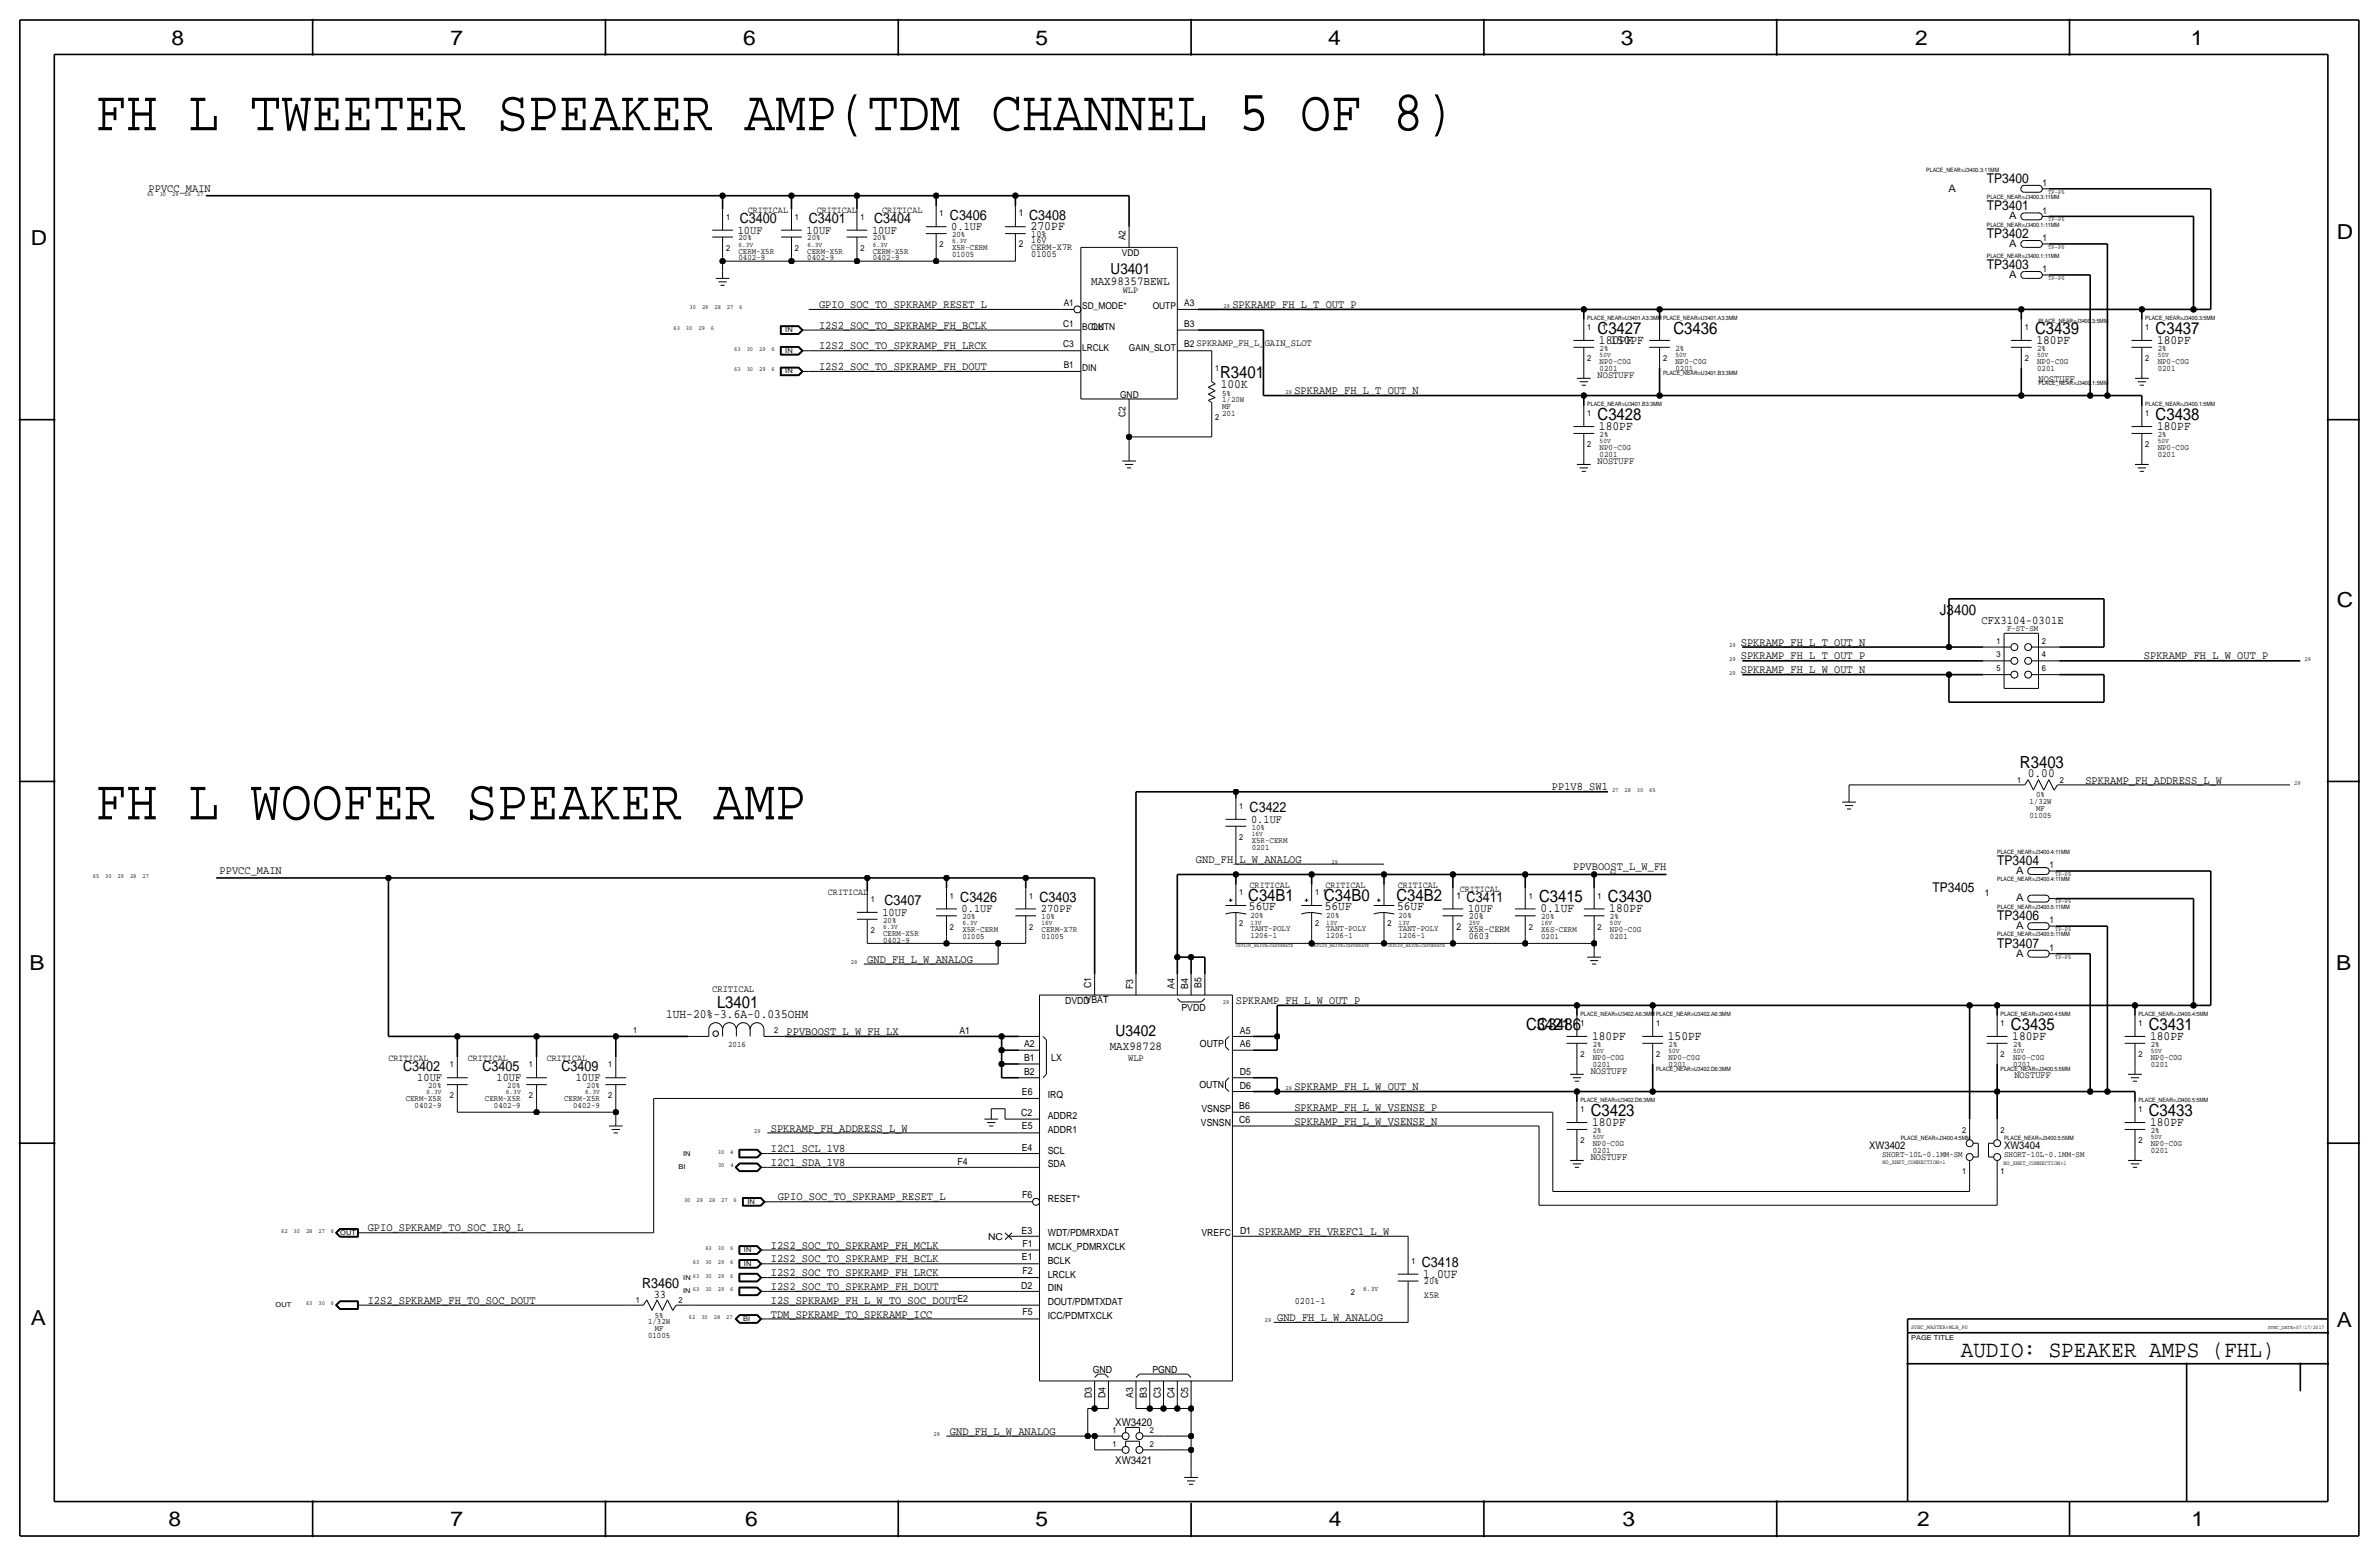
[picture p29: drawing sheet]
<svg xmlns="http://www.w3.org/2000/svg" width="877mm" height="574mm" viewBox="0 0 877 574" stroke-linecap="round" stroke-linejoin="round" font-family="sans-serif">
<defs><g id="words">
<g font-size="21.3">
<text x="35.3" y="48">FH L TWEETER SPEAKER AMP(TDM CHANNEL 5 OF 8)</text>
<text x="35.3" y="302">FH L WOOFER SPEAKER AMP</text>
</g>
<text font-size="8.6" x="722.9" y="500.1">AUDIO: SPEAKER AMPS (FHL)</text>
<g font-size="7.6">
<text x="63.2" y="16.5">8</text>
<text x="166.1" y="16.5">7</text>
<text x="274" y="16.5">6</text>
<text x="381.7" y="16.5">5</text>
<text x="489.7" y="16.5">4</text>
<text x="597.6" y="16.5">3</text>
<text x="706.1" y="16.5">2</text>
<text x="807.7" y="16.5">1</text>
<text x="861.5" y="88.1">D</text>
<text x="11.4" y="90.4">D</text>
<text x="861.5" y="223.8">C</text>
<text x="10.8" y="357.6">B</text>
<text x="861.3" y="357.4">B</text>
<text x="11.3" y="488.4">A</text>
<text x="861.5" y="489.2">A</text>
<text x="62.2" y="562.6">8</text>
<text x="166" y="562.6">7</text>
<text x="274.8" y="562.6">6</text>
<text x="381.7" y="562.6">5</text>
<text x="489.9" y="562.6">4</text>
<text x="598.1" y="562.6">3</text>
<text x="706.8" y="562.6">2</text>
<text x="807.9" y="562.6">1</text>
</g>
<g font-size="6.2">
<text x="589" y="122.9">C3427</text>
<text x="616.9" y="122.9">C3436</text>
<text x="750.3" y="122.9">C3439</text>
<text x="794.7" y="122.9">C3437</text>
<text x="449.8" y="139.2">R3401</text>
<text x="589" y="154.7">C3428</text>
<text x="794.7" y="154.7">C3438</text>
<text x="744.7" y="283">R3403</text>
<text x="460.2" y="332">C34B1</text>
<text x="488.1" y="332">C34B0</text>
<text x="514.8" y="332">C34B2</text>
<text x="567.4" y="332.5">C3415</text>
<text x="592.8" y="332.5">C3430</text>
<text x="264.3" y="371.6">L3401</text>
<text x="562.6" y="379.5">C3421</text>
<text x="566.7" y="379.5">C3486</text>
<text x="741.4" y="379.5">C3435</text>
<text x="792.2" y="379.5">C3431</text>
<text x="586.4" y="411.2">C3423</text>
<text x="792.2" y="411.2">C3433</text>
</g>
<text font-size="5.7" x="411.3" y="382">U3402</text>
<text font-size="5.6" x="409.5" y="100.8">U3401</text>
<text font-size="5.5" x="715.2" y="226.8">J3400</text>
<g font-size="5.2">
<text x="272.7" y="82.3">C3400</text>
<text x="298.1" y="82.3">C3401</text>
<text x="322.3" y="82.3">C3404</text>
<text x="350.2" y="81">C3406</text>
<text x="379.4" y="81">C3408</text>
<text x="460.7" y="299.5">C3422</text>
<text x="326.1" y="333.8">C3407</text>
<text x="354" y="332.5">C3426</text>
<text x="383.2" y="332.5">C3403</text>
<text x="540.7" y="332.5">C3411</text>
<text x="148.6" y="394.7">C3402</text>
<text x="177.8" y="394.7">C3405</text>
<text x="207" y="394.7">C3409</text>
<text x="524.2" y="467.1">C3418</text>
<text x="236.7" y="474.7">R3460</text>
</g>
<g font-size="5">
<text x="732.5" y="67.3">TP3400</text>
<text x="732.5" y="77.5">TP3401</text>
<text x="732.5" y="87.6">TP3402</text>
<text x="732.5" y="99.1">TP3403</text>
<text x="736.3" y="318.8">TP3404</text>
<text x="712.5" y="328.9">TP3405</text>
<text x="736.3" y="339.1">TP3406</text>
<text x="736.3" y="349.2">TP3407</text>
</g>
<g font-size="4.7">
<text x="379.9" y="84.8">270PF</text>
<text x="589.5" y="126.7">180PF</text>
<text x="593.6" y="126.7">150PF</text>
<text x="750.8" y="126.7">180PF</text>
<text x="795.2" y="126.7">180PF</text>
<text x="450" y="143">100K</text>
<text x="589.5" y="158.5">180PF</text>
<text x="795.2" y="158.5">180PF</text>
<text x="747.6" y="286.5">0.00</text>
<text x="460.4" y="335.5">56UF</text>
<text x="488.4" y="335.5">56UF</text>
<text x="515.1" y="335.5">56UF</text>
<text x="567.9" y="336.3">0.1UF</text>
<text x="593.3" y="336.3">180PF</text>
<text x="245.5" y="375.2">1UH-20%-3.6A-0.035OHM</text>
<text x="586.9" y="383.3">180PF</text>
<text x="614.9" y="383.3">150PF</text>
<text x="741.9" y="383.3">180PF</text>
<text x="792.7" y="383.3">180PF</text>
<text x="586.9" y="415">180PF</text>
<text x="792.7" y="415">180PF</text>
<text x="524.7" y="470.9">1.0UF</text>
</g>
<g font-size="4.5">
<text x="402.3" y="104.9">MAX98357BEWL</text>
<text x="409.1" y="387.1">MAX98728</text>
</g>
<text font-size="4.4" x="730.5" y="230.1">CFX3104-0301E</text>
<g font-size="4.3">
<text x="54.8" y="70.9">PPVCC_MAIN</text>
<text x="272" y="86.1">10UF</text>
<text x="297.4" y="86.1">10UF</text>
<text x="321.5" y="86.1">10UF</text>
<text x="350.7" y="84.8">0.1UF</text>
<text x="302" y="113.5">GPIO_SOC_TO_SPKRAMP_RESET_L</text>
<text x="454.4" y="113.5">SPKRAMP_FH_L_T_OUT_P</text>
<text x="302" y="121.2">I2S2_SOC_TO_SPKRAMP_FH_BCLK</text>
<text x="302" y="128.8">I2S2_SOC_TO_SPKRAMP_FH_LRCK</text>
<text x="302" y="136.4">I2S2_SOC_TO_SPKRAMP_FH_DOUT</text>
<text x="477.2" y="145.3">SPKRAMP_FH_L_T_OUT_N</text>
<text x="641.8" y="238">SPKRAMP_FH_L_T_OUT_N</text>
<text x="641.8" y="243.1">SPKRAMP_FH_L_T_OUT_P</text>
<text x="790.4" y="243.1">SPKRAMP_FH_L_W_OUT_P</text>
<text x="641.8" y="248.2">SPKRAMP_FH_L_W_OUT_N</text>
<text x="572.1" y="291.3">PP1V8_SW1</text>
<text x="768.8" y="288.8">SPKRAMP_FH_ADDRESS_L_W</text>
<text x="461.2" y="303.3">0.1UF</text>
<text x="81" y="322.3">PPVCC_MAIN</text>
<text x="440.9" y="318">GND_FH_L_W_ANALOG</text>
<text x="580" y="320.5">PPVBOOST_L_W_FH</text>
<text x="325.3" y="337.6">10UF</text>
<text x="354.5" y="336.3">0.1UF</text>
<text x="383.7" y="336.3">270PF</text>
<text x="541.2" y="336.3">10UF</text>
<text x="319.7" y="354.8">GND_FH_L_W_ANALOG</text>
<text x="455.6" y="370.1">SPKRAMP_FH_L_W_OUT_P</text>
<text x="290" y="381.5">PPVBOOST_L_W_FH_LX</text>
<text x="153.8" y="398.5">10UF</text>
<text x="183.1" y="398.5">10UF</text>
<text x="212.3" y="398.5">10UF</text>
<text x="477.2" y="401.8">SPKRAMP_FH_L_W_OUT_N</text>
<text x="477.2" y="409.4">SPKRAMP_FH_L_W_VSENSE_P</text>
<text x="284.2" y="417.1">SPKRAMP_FH_ADDRESS_L_W</text>
<text x="477.2" y="414.5">SPKRAMP_FH_L_W_VSENSE_N</text>
<text x="284.2" y="424.7">I2C1_SCL_1V8</text>
<text x="284.2" y="429.8">I2C1_SDA_1V8</text>
<text x="286.7" y="442.5">GPIO_SOC_TO_SPKRAMP_RESET_L</text>
<text x="135.6" y="453.9">GPIO_SPKRAMP_TO_SOC_IRQ_L</text>
<text x="464" y="455.2">SPKRAMP_FH_VREFC1_L_W</text>
<text x="284.2" y="460.2">I2S2_SOC_TO_SPKRAMP_FH_MCLK</text>
<text x="284.2" y="465.3">I2S2_SOC_TO_SPKRAMP_FH_BCLK</text>
<text x="284.2" y="470.4">I2S2_SOC_TO_SPKRAMP_FH_LRCK</text>
<text x="241" y="478.3">33</text>
<text x="284.2" y="475.5">I2S2_SOC_TO_SPKRAMP_FH_DOUT</text>
<text x="135.6" y="480.6">I2S2_SPKRAMP_FH_TO_SOC_DOUT</text>
<text x="284.2" y="485.6">TDM_SPKRAMP_TO_SPKRAMP_ICC</text>
<text x="284.2" y="480.6">I2S_SPKRAMP_FH_L_W_TO_SOC_DOUT</text>
<text x="470.9" y="486.9">GND_FH_L_W_ANALOG</text>
<text x="350.2" y="528.8">GND_FH_L_W_ANALOG</text>
</g>
<g font-size="4">
<text x="411.2" y="525.8">XW3420</text>
<text x="411.2" y="539.8">XW3421</text>
</g>
<g font-size="3.9">
<text x="689.1" y="423.7">XW3402</text>
<text x="738.8" y="423.7">XW3404</text>
</g>
<g font-size="3.8">
<text x="718.4" y="70.7">A</text>
<text x="740.8" y="80.8">A</text>
<text x="740.8" y="91">A</text>
<text x="740.8" y="102.4">A</text>
<text x="743.3" y="322.1">A</text>
<text x="743.3" y="332.3">A</text>
<text x="743.3" y="342.4">A</text>
<text x="743.3" y="352.6">A</text>
</g>
<g font-size="3.6">
<text x="589" y="139.4">NOSTUFF</text>
<text x="751.5" y="140.7">NOSTUFF</text>
<text x="589" y="171.2">NOSTUFF</text>
<text x="262.6" y="365.5">CRITICAL</text>
<text x="402.3" y="364.2" transform="rotate(-90 402.3 364.2)">C1</text>
<text x="417.8" y="364.5" transform="rotate(-90 417.8 364.5)">F3</text>
<text x="433" y="364.5" transform="rotate(-90 433 364.5)">A4</text>
<text x="438.1" y="364.5" transform="rotate(-90 438.1 364.5)">B4</text>
<text x="442.9" y="364.2" transform="rotate(-90 442.9 364.2)">B5</text>
<text x="392.7" y="370.2">DVDDVBAT</text>
<text x="435.6" y="372.7">PVDD</text>
<text x="353.7" y="381">A1</text>
<text x="457.1" y="381">A5</text>
<text x="377.5" y="386.1">A2</text>
<text x="442.4" y="385.8">OUTP</text>
<text x="457.1" y="386.1">A6</text>
<text x="377.5" y="391.2">B1</text>
<text x="387.6" y="390.9">LX</text>
<text x="415.9" y="390.9">WLP</text>
<text x="586.4" y="396">NOSTUFF</text>
<text x="377.5" y="396.2">B2</text>
<text x="442.2" y="401.1">OUTN</text>
<text x="457.1" y="401.3">D6</text>
<text x="457.1" y="396.2">D5</text>
<text x="742.6" y="397.3">NOSTUFF</text>
<text x="376.8" y="403.6">E6</text>
<text x="386.3" y="404.9">IRQ</text>
<text x="376.4" y="411.5">C2</text>
<text x="386.3" y="412.4">ADDR2</text>
<text x="442.9" y="410">VSNSP</text>
<text x="456.9" y="408.7">B6</text>
<text x="456.9" y="413.8">C6</text>
<text x="376.8" y="416.3">E5</text>
<text x="386.3" y="417.5">ADDR1</text>
<text x="442.8" y="415">VSNSN</text>
<text x="376.7" y="424.2">E4</text>
<text x="386.3" y="425.2">SCL</text>
<text x="353" y="429.3">F4</text>
<text x="386.3" y="430.3">SDA</text>
<text x="586.4" y="427.7">NOSTUFF</text>
<text x="376.9" y="441.7">F6</text>
<text x="386.3" y="443">RESET*</text>
<text x="376.6" y="454.7">E3</text>
<text x="386.3" y="455.7">WDT/PDMRXDAT</text>
<text x="442.9" y="455.7">VREFC</text>
<text x="457.2" y="454.7">D1</text>
<text x="376.9" y="459.5">F1</text>
<text x="386.3" y="460.8">MCLK_PDMRXCLK</text>
<text x="376.8" y="464.6">E1</text>
<text x="386.3" y="465.8">BCLK</text>
<text x="376.9" y="469.6">F2</text>
<text x="386.3" y="470.9">LRCLK</text>
<text x="352.9" y="479.8">E2</text>
<text x="376.5" y="475">D2</text>
<text x="386.3" y="476">DIN</text>
<text x="376.9" y="484.9">F5</text>
<text x="386.3" y="481.1">DOUT/PDMTXDAT</text>
<text x="386.3" y="486.2">ICC/PDMTXCLK</text>
<text x="402.8" y="506">GND</text>
<text x="424.8" y="506">PGND</text>
<text x="402.5" y="515.4" transform="rotate(-90 402.5 515.4)">D3</text>
<text x="407.6" y="515.4" transform="rotate(-90 407.6 515.4)">D4</text>
<text x="417.8" y="515.2" transform="rotate(-90 417.8 515.2)">A3</text>
<text x="422.9" y="515.2" transform="rotate(-90 422.9 515.2)">B3</text>
<text x="427.9" y="515.4" transform="rotate(-90 427.9 515.4)">C3</text>
<text x="433" y="515.4" transform="rotate(-90 433 515.4)">C4</text>
<text x="438.1" y="515.4" transform="rotate(-90 438.1 515.4)">C5</text>
</g>
<g font-size="3.5">
<text x="753.1" y="68.6">1</text>
<text x="275.7" y="78.5">CRITICAL</text>
<text x="301.1" y="78.5">CRITICAL</text>
<text x="325.3" y="78.5">CRITICAL</text>
<text x="375.6" y="79.8">1</text>
<text x="753.1" y="78.7">1</text>
<text x="380.2" y="89.7">16V</text>
<text x="380.2" y="87.4">10%</text>
<text x="415" y="88.6" transform="rotate(-90 415 88.6)">A2</text>
<text x="753.1" y="88.9">1</text>
<text x="375.6" y="91.2">2</text>
<text x="380.2" y="92.2">CERM-X7R</text>
<text x="380.2" y="94.7">01005</text>
<text x="413.6" y="94.2">VDD</text>
<text x="753.1" y="100.3">1</text>
<text x="413.9" y="108">WLP</text>
<text x="392.2" y="112.8">A1</text>
<text x="436.6" y="112.8">A3</text>
<text x="399" y="114">SD_MODE*</text>
<text x="425" y="114">OUTP</text>
<text x="392" y="120.4">C1</text>
<text x="399" y="121.7">BCLK</text>
<text x="402.4" y="121.7">OUTN</text>
<text x="436.6" y="120.4">B3</text>
<text x="392" y="128">C3</text>
<text x="399" y="129.3">LRCLK</text>
<text x="416.2" y="129.3">GAIN_SLOT</text>
<text x="436.6" y="128">B2 SPKRAMP_FH_L_GAIN_SLOT</text>
<text x="392.2" y="135.6">B1</text>
<text x="399" y="136.9">DIN</text>
<text x="413" y="146.6">GND</text>
<text x="415" y="153.5" transform="rotate(-90 415 153.5)">C2</text>
<text x="755.6" y="320">1</text>
<text x="305.2" y="329.9">CRITICAL</text>
<text x="460.7" y="327.4">CRITICAL</text>
<text x="488.6" y="327.4">CRITICAL</text>
<text x="515.3" y="327.4">CRITICAL</text>
<text x="538.2" y="328.7">CRITICAL</text>
<text x="536.9" y="331.2">1</text>
<text x="731.8" y="330.2">1</text>
<text x="541.5" y="338.8">20%</text>
<text x="755.6" y="340.4">1</text>
<text x="536.9" y="342.6">2</text>
<text x="541.5" y="343.7">X5R-CERM</text>
<text x="541.5" y="346.2">0603</text>
<text x="755.6" y="350.5">1</text>
<text x="143.2" y="390.9">CRITICAL</text>
<text x="172.4" y="390.9">CRITICAL</text>
<text x="201.6" y="390.9">CRITICAL</text>
<text x="364.3" y="456.9">NC</text>
<text x="525" y="473.5">20%</text>
<text x="525" y="478.3">X5R</text>
<text x="477.3" y="480.8">0201-1</text>
</g>
<g font-size="3.1">
<text x="267.7" y="81">1</text>
<text x="293.1" y="81">1</text>
<text x="317.2" y="81">1</text>
<text x="346.4" y="79.8">1</text>
<text x="272.2" y="88.6">20%</text>
<text x="297.6" y="88.6">20%</text>
<text x="321.8" y="88.6">20%</text>
<text x="351" y="87.4">20%</text>
<text x="267.7" y="92.5">2</text>
<text x="272.2" y="93.5">CERM-X5R</text>
<text x="293.1" y="92.5">2</text>
<text x="297.6" y="93.5">CERM-X5R</text>
<text x="317.2" y="92.5">2</text>
<text x="321.8" y="93.5">CERM-X5R</text>
<text x="346.4" y="91.2">2</text>
<text x="351" y="92.2">X5R-CERM</text>
<text x="351" y="94.7">01005</text>
<text x="272.2" y="96">0402-9</text>
<text x="297.6" y="96">0402-9</text>
<text x="321.8" y="96">0402-9</text>
<text x="585.2" y="121.7">1</text>
<text x="590.7" y="121.7">1</text>
<text x="746.5" y="121.7">1</text>
<text x="790.9" y="121.7">1</text>
<text x="589.7" y="129.3">2%</text>
<text x="617.7" y="129.3">2%</text>
<text x="751" y="129.3">2%</text>
<text x="795.5" y="129.3">2%</text>
<text x="448" y="136.9">1</text>
<text x="585.2" y="133.1">2</text>
<text x="589.7" y="134.1">NP0-C0G</text>
<text x="589.7" y="136.7">0201</text>
<text x="613.1" y="133.1">2</text>
<text x="617.7" y="134.1">NP0-C0G</text>
<text x="617.7" y="136.7">0201</text>
<text x="746.5" y="133.1">2</text>
<text x="751" y="134.1">NP0-C0G</text>
<text x="751" y="136.7">0201</text>
<text x="790.9" y="133.1">2</text>
<text x="795.5" y="136.7">0201</text>
<text x="795.5" y="134.1">NP0-C0G</text>
<text x="450.5" y="148.3">1/20W</text>
<text x="450.5" y="145.8">5%</text>
<text x="448" y="154.7">2</text>
<text x="450.5" y="153.4">201</text>
<text x="450.5" y="150.9">MF</text>
<text x="585.2" y="153.4">1</text>
<text x="790.9" y="153.4">1</text>
<text x="589.7" y="161">2%</text>
<text x="795.5" y="161">2%</text>
<text x="585.2" y="164.8">2</text>
<text x="589.7" y="165.9">NP0-C0G</text>
<text x="790.9" y="164.8">2</text>
<text x="795.5" y="165.9">NP0-C0G</text>
<text x="589.7" y="168.4">0201</text>
<text x="795.5" y="168.4">0201</text>
<text x="739.9" y="232.7">F-ST-SM</text>
<text x="736" y="237.2">1</text>
<text x="752.8" y="237.2">2</text>
<text x="736" y="242.3">3</text>
<text x="752.8" y="242.3">4</text>
<text x="736" y="247.4">5</text>
<text x="752.8" y="247.4">6</text>
<text x="743.7" y="288.5">1</text>
<text x="750.6" y="293.9">0%</text>
<text x="759.4" y="288.5">2</text>
<text x="456.9" y="298.2">1</text>
<text x="748.2" y="296.4">1/32W</text>
<text x="750.6" y="299">MF</text>
<text x="461.5" y="305.8">10%</text>
<text x="748.2" y="301.5">01005</text>
<text x="456.9" y="309.6">2</text>
<text x="461.5" y="310.6">X5R-CERM</text>
<text x="461.5" y="313.2">0201</text>
<text x="456.9" y="329.9">1</text>
<text x="484.8" y="329.9">1</text>
<text x="487.7" y="329.9">1</text>
<text x="321" y="332.5">1</text>
<text x="350.2" y="331.2">1</text>
<text x="379.4" y="331.2">1</text>
<text x="563.6" y="331.2">1</text>
<text x="589" y="331.2">1</text>
<text x="325.6" y="340.1">20%</text>
<text x="354.8" y="338.8">20%</text>
<text x="384" y="338.8">10%</text>
<text x="456.9" y="341.4">2</text>
<text x="461" y="338.3">20%</text>
<text x="484.8" y="341.4">2</text>
<text x="488.9" y="338.3">20%</text>
<text x="511.5" y="341.4">2</text>
<text x="515.6" y="338.3">20%</text>
<text x="568.1" y="338.8">20%</text>
<text x="593.5" y="338.8">2%</text>
<text x="321" y="343.9">2</text>
<text x="325.6" y="347.5">0402-9</text>
<text x="325.6" y="344.9">CERM-X5R</text>
<text x="350.2" y="342.6">2</text>
<text x="354.8" y="343.7">X5R-CERM</text>
<text x="354.8" y="346.2">01005</text>
<text x="379.4" y="342.6">2</text>
<text x="384" y="346.2">01005</text>
<text x="384" y="343.7">CERM-X7R</text>
<text x="461" y="343.2">TANT-POLY</text>
<text x="461" y="345.7">1206-1</text>
<text x="488.9" y="345.7">1206-1</text>
<text x="488.9" y="343.2">TANT-POLY</text>
<text x="515.6" y="343.2">TANT-POLY</text>
<text x="515.6" y="345.7">1206-1</text>
<text x="563.6" y="342.6">2</text>
<text x="568.1" y="346.2">0201</text>
<text x="568.1" y="343.7">X6S-CERM</text>
<text x="589" y="342.6">2</text>
<text x="593.5" y="343.7">NP0-C0G</text>
<text x="593.5" y="346.2">0201</text>
<text x="233.4" y="380.7">1</text>
<text x="285.4" y="380.7">2</text>
<text x="582.6" y="378.2">1</text>
<text x="610.6" y="378.2">1</text>
<text x="737.6" y="378.2">1</text>
<text x="788.4" y="378.2">1</text>
<text x="268.4" y="386.1">2016</text>
<text x="582.6" y="389.6">2</text>
<text x="587.2" y="385.8">2%</text>
<text x="610.6" y="389.6">2</text>
<text x="615.1" y="385.8">2%</text>
<text x="737.6" y="389.6">2</text>
<text x="742.1" y="385.8">2%</text>
<text x="788.4" y="389.6">2</text>
<text x="792.9" y="385.8">2%</text>
<text x="165.8" y="393.4">1</text>
<text x="195" y="393.4">1</text>
<text x="224.2" y="393.4">1</text>
<text x="587.2" y="390.7">NP0-C0G</text>
<text x="587.2" y="393.2">0201</text>
<text x="615.1" y="393.2">0201</text>
<text x="615.1" y="390.7">NP0-C0G</text>
<text x="742.1" y="393.2">0201</text>
<text x="742.1" y="390.7">NP0-C0G</text>
<text x="792.9" y="393.2">0201</text>
<text x="792.9" y="390.7">NP0-C0G</text>
<text x="157.8" y="401.1">20%</text>
<text x="187" y="401.1">20%</text>
<text x="216.2" y="401.1">20%</text>
<text x="149.6" y="405.9">CERM-X5R</text>
<text x="165.8" y="404.9">2</text>
<text x="178.8" y="405.9">CERM-X5R</text>
<text x="195" y="404.9">2</text>
<text x="208" y="405.9">CERM-X5R</text>
<text x="224.2" y="404.9">2</text>
<text x="152.9" y="408.4">0402-9</text>
<text x="182.1" y="408.4">0402-9</text>
<text x="211.3" y="408.4">0402-9</text>
<text x="582.6" y="410">1</text>
<text x="788.4" y="410">1</text>
<text x="587.2" y="417.6">2%</text>
<text x="723.3" y="417.6">2</text>
<text x="737.6" y="417.6">2</text>
<text x="792.9" y="417.6">2%</text>
<text x="582.6" y="421.4">2</text>
<text x="587.2" y="424.9">0201</text>
<text x="587.2" y="422.4">NP0-C0G</text>
<text x="788.4" y="421.4">2</text>
<text x="792.9" y="424.9">0201</text>
<text x="792.9" y="422.4">NP0-C0G</text>
<text x="693.9" y="426.5">SHORT-10L-0.1MM-SM</text>
<text x="738.8" y="426.5">SHORT-10L-0.1MM-SM</text>
<text x="723.3" y="432.8">1</text>
<text x="737.6" y="432.8">1</text>
<text x="520.4" y="465.8">1</text>
<text x="498" y="477.3">2</text>
<text x="234.4" y="480.3">1</text>
<text x="241.4" y="485.6">5%</text>
<text x="250.1" y="480.3">2</text>
<text x="238.9" y="488.2">1/32W</text>
<text x="241.4" y="490.7">MF</text>
<text x="238.9" y="493.3">01005</text>
<text x="410.2" y="528.3">1</text>
<text x="410.2" y="533.4">1</text>
<text x="423.9" y="528.3">2</text>
<text x="423.9" y="533.4">2</text>
</g>
<g font-size="2.6">
<text x="351" y="89.7">6.3V</text>
<text x="272.2" y="90.9">6.3V</text>
<text x="297.6" y="90.9">6.3V</text>
<text x="321.8" y="90.9">6.3V</text>
<text x="589.7" y="131.6">50V</text>
<text x="617.7" y="131.6">50V</text>
<text x="751" y="131.6">50V</text>
<text x="795.5" y="131.6">50V</text>
<text x="589.7" y="163.3">50V</text>
<text x="795.5" y="163.3">50V</text>
<text x="461.5" y="308.1">16V</text>
<text x="354.8" y="341.1">6.3V</text>
<text x="384" y="341.1">16V</text>
<text x="461" y="340.9">13V</text>
<text x="488.9" y="340.9">13V</text>
<text x="515.6" y="340.9">13V</text>
<text x="541.5" y="341.1">25V</text>
<text x="568.1" y="341.1">16V</text>
<text x="593.5" y="341.1">50V</text>
<text x="325.6" y="342.4">6.3V</text>
<text x="587.2" y="388.1">50V</text>
<text x="615.1" y="388.1">50V</text>
<text x="742.1" y="388.1">50V</text>
<text x="792.9" y="388.1">50V</text>
<text x="157.3" y="403.4">6.3V</text>
<text x="186.5" y="403.4">6.3V</text>
<text x="215.7" y="403.4">6.3V</text>
<text x="587.2" y="419.9">50V</text>
<text x="792.9" y="419.9">50V</text>
<text x="502.6" y="475.7">6.3V</text>
</g>
<g font-size="2.5">
<text x="289.5" y="122.4">IN</text>
<text x="289.5" y="130">IN</text>
<text x="289.5" y="137.7">IN</text>
<text x="251.9" y="426">IN</text>
<text x="250.2" y="431">BI</text>
<text x="275.5" y="443.7">IN</text>
<text x="125.4" y="455.2">OUT</text>
<text x="274.3" y="461.5">IN</text>
<text x="274.3" y="466.6">IN</text>
<text x="251.9" y="471.7">IN</text>
<text x="251.9" y="476.8">IN</text>
<text x="101.6" y="481.8">OUT</text>
<text x="274" y="486.9">BI</text>
<text x="704.5" y="493.8">PAGE TITLE</text>
</g>
<g font-size="2.3">
<text x="755.1" y="71.4">TP-P5</text>
<text x="54.3" y="72.1">65</text>
<text x="58.9" y="72.1">30</text>
<text x="63.4" y="72.1">29</text>
<text x="68" y="72.1">28</text>
<text x="72.6" y="72.1">27</text>
<text x="755.1" y="81.5">TP-P5</text>
<text x="755.1" y="91.7">TP-P5</text>
<text x="755.1" y="103.1">TP-P5</text>
<text x="451.1" y="113.5">29</text>
<text x="254.3" y="114">30</text>
<text x="258.8" y="114">29</text>
<text x="263.4" y="114">28</text>
<text x="268" y="114">27</text>
<text x="272.5" y="114">6</text>
<text x="248.3" y="121.7">63</text>
<text x="252.9" y="121.7">30</text>
<text x="257.5" y="121.7">29</text>
<text x="262.1" y="121.7">6</text>
<text x="270.7" y="129.3">63</text>
<text x="275.3" y="129.3">30</text>
<text x="279.9" y="129.3">29</text>
<text x="284.4" y="129.3">6</text>
<text x="270.7" y="136.9">63</text>
<text x="275.3" y="136.9">30</text>
<text x="279.9" y="136.9">29</text>
<text x="284.4" y="136.9">6</text>
<text x="473.9" y="145.3">29</text>
<text x="637.5" y="238.5">29</text>
<text x="637.5" y="243.6">29</text>
<text x="849.6" y="243.6">29</text>
<text x="637.5" y="248.7">29</text>
<text x="594.3" y="291.8">27</text>
<text x="598.9" y="291.8">28</text>
<text x="603.5" y="291.8">30</text>
<text x="608" y="291.8">65</text>
<text x="845.8" y="289.3">29</text>
<text x="34.2" y="323.6">65</text>
<text x="38.8" y="323.6">30</text>
<text x="43.4" y="323.6">29</text>
<text x="47.9" y="323.6">28</text>
<text x="52.5" y="323.6">27</text>
<text x="490.9" y="318.5">29</text>
<text x="593.5" y="322.3">62</text>
<text x="757.7" y="322.8">TP-P5</text>
<text x="757.7" y="333">TP-P5</text>
<text x="757.7" y="343.2">TP-P5</text>
<text x="757.7" y="353.3">TP-P5</text>
<text x="313.6" y="355.3">29</text>
<text x="450.8" y="370.1">29</text>
<text x="473.9" y="401.8">29</text>
<text x="278.1" y="417.6">29</text>
<text x="264.6" y="425.2">30</text>
<text x="269.2" y="425.2">4</text>
<text x="264.7" y="430.3">30</text>
<text x="269.3" y="430.3">4</text>
<text x="252.2" y="443">30</text>
<text x="256.7" y="443">29</text>
<text x="261.3" y="443">28</text>
<text x="265.9" y="443">27</text>
<text x="270.5" y="443">6</text>
<text x="103.7" y="454.4">62</text>
<text x="108.3" y="454.4">30</text>
<text x="112.8" y="454.4">28</text>
<text x="117.4" y="454.4">27</text>
<text x="122" y="454.4">6</text>
<text x="260" y="460.8">63</text>
<text x="264.6" y="460.8">30</text>
<text x="269.2" y="460.8">6</text>
<text x="255.5" y="465.8">63</text>
<text x="260" y="465.8">30</text>
<text x="264.6" y="465.8">29</text>
<text x="269.2" y="465.8">6</text>
<text x="255.5" y="470.9">63</text>
<text x="260" y="470.9">30</text>
<text x="264.6" y="470.9">29</text>
<text x="269.2" y="470.9">6</text>
<text x="255.5" y="476">63</text>
<text x="260.1" y="476">30</text>
<text x="264.6" y="476">29</text>
<text x="269.2" y="476">6</text>
<text x="112.8" y="481.1">63</text>
<text x="117.4" y="481.1">30</text>
<text x="122" y="481.1">6</text>
<text x="254" y="486.2">62</text>
<text x="258.6" y="486.2">30</text>
<text x="263.2" y="486.2">28</text>
<text x="267.7" y="486.2">27</text>
<text x="466.3" y="487.4">29</text>
<text x="344.1" y="529.3">29</text>
</g>
<g font-size="2.2">
<text x="710.1" y="63.2">PLACE_NEAR=J3400.3:11MM</text>
<text x="732.5" y="73.4">PLACE_NEAR=J3400.3:11MM</text>
<text x="732.5" y="83.6">PLACE_NEAR=J3400.1:11MM</text>
<text x="732.5" y="95">PLACE_NEAR=J3400.1:11MM</text>
<text x="585.2" y="117.9">PLACE_NEAR=U3401.A3:3MM PLACE_NEAR=U3401.A3:3MM</text>
<text x="751.5" y="119.1">PLACE_NEAR=J3400.3:5MM</text>
<text x="790.9" y="117.9">PLACE_NEAR=J3400.3:5MM</text>
<text x="613.1" y="138.2">PLACE_NEAR=U3401.B3:3MM</text>
<text x="751.5" y="142">PLACE_NEAR=J3400.1:5MM</text>
<text x="585.2" y="149.6">PLACE_NEAR=U3401.B3:3MM</text>
<text x="790.9" y="149.6">PLACE_NEAR=J3400.1:5MM</text>
<text x="736.3" y="314.7">PLACE_NEAR=J3400.4:11MM</text>
<text x="736.3" y="324.9">PLACE_NEAR=J3400.4:11MM</text>
<text x="736.3" y="335">PLACE_NEAR=J3400.5:11MM</text>
<text x="736.3" y="345.2">PLACE_NEAR=J3400.5:11MM</text>
<text x="582.6" y="374.4">PLACE_NEAR=U3402.A6:3MM PLACE_NEAR=U3402.A6:3MM</text>
<text x="737.6" y="374.4">PLACE_NEAR=J3400.4:5MM</text>
<text x="788.4" y="374.4">PLACE_NEAR=J3400.4:5MM</text>
<text x="610.6" y="394.7">PLACE_NEAR=U3402.D6:3MM</text>
<text x="737.6" y="394.7">PLACE_NEAR=J3400.5:5MM</text>
<text x="582.6" y="406.1">PLACE_NEAR=U3402.D6:3MM</text>
<text x="788.4" y="406.1">PLACE_NEAR=J3400.5:5MM</text>
<text x="700.7" y="420.1">PLACE_NEAR=J3400.4:5MM</text>
<text x="738.8" y="420.1">PLACE_NEAR=J3400.5:5MM</text>
<text x="694" y="429">NO_XNET_CONNECTION=1</text>
<text x="738.6" y="429.5">NO_XNET_CONNECTION=1</text>
<text x="704.5" y="490">SYNC_MASTER=MLB_P0</text>
</g>
<text font-size="2" x="836" y="490">SYNC_DATE=07/17/2017</text>
<g font-size="1.8">
<text x="455.6" y="349">CKPLUS_WAIVE=CAPDERATE</text>
<text x="483.6" y="349">CKPLUS_WAIVE=CAPDERATE</text>
<text x="511.5" y="349">CKPLUS_WAIVE=CAPDERATE</text>
</g>
</g></defs>
<g fill="none" stroke="#000" stroke-width=".6" stroke-linecap="butt">
<path d="M7.3 7.4v558.8zM7.3 7.4h862.3zM115.3 7.4v12.7zM223.2 7.4v12.7zM331.2 7.4v12.7zM439.1 7.4v12.7zM547.1 7.4v12.7zM655 7.4v12.7zM763 7.4v12.7zM869.6 7.4v558.8zM20 20.1v533.4zM20 20.1h838.2z"/>
<path d="M858.2 20.1v533.4zM75.9 72.1h190.5zM266.4 72.1h25.4zM266.4 72.1v5.1zM291.8 72.1v5.1zM291.8 72.1h24.1zM315.9 72.1h29.2zM315.9 72.1v5.1zM345.1 72.1v3.8zM345.1 72.1h29.2zM374.3 72.1h42zM374.3 72.1v3.8z"/>
<path d="M416.3 72.1v11.5zM755.3 69.6h59.7zM755.3 79.8h53.4zM808.7 79.8v34.2zM815 69.6v44.4zM755.3 89.9h21.6zM776.9 89.9v55.9zM441.7 114h142.2zM583.9 114h27.9zM583.9 114v3.9zM611.8 114v3.9zM611.8 114h133.4z"/>
<path d="M745.2 114h44.4zM745.2 114v3.9zM755.3 101.3h15.3zM770.6 101.3v44.5zM789.6 114v3.9zM789.6 114h19.1zM808.7 114h6.3zM441.7 121.7h24.1zM465.8 121.7v24.1zM611.8 135.6v10.2zM745.2 135.6v10.2zM7.3 154.7h12.7z"/>
<path d="M465.8 145.8h118.1zM583.9 145.8h27.9zM583.9 145.8v3.8zM611.8 145.8h133.4zM745.2 145.8h25.4zM770.6 145.8h6.3zM776.9 145.8h12.7zM789.6 145.8v3.8zM858.2 154.7h11.4zM642.3 238.5h76.2zM718.5 238.5h12.7zM718.5 220.7v17.8z"/>
<path d="M718.5 220.7h57.2zM759.2 238.5h16.5zM775.7 220.7v17.8zM642.3 243.6h88.9zM642.3 248.7h76.2zM718.5 248.7h12.7zM718.5 258.8h57.2zM718.5 248.7v10.1zM759.2 248.7h16.5zM759.2 243.6h88.9zM775.7 248.7v10.1zM7.3 288h12.7z"/>
<path d="M418.8 291.8h36.8zM418.8 291.8v67.4zM455.6 291.8h137.2zM455.6 291.8v2.6zM858.2 288h11.4zM79.7 323.6h63.5zM143.2 323.6h176.5zM143.2 323.6v58.4zM319.7 323.6h29.2zM319.7 323.6v5.1zM348.9 323.6v3.8zM348.9 323.6h29.3z"/>
<path d="M378.2 323.6v3.8zM378.2 323.6h25.4zM403.6 323.6v35.6zM434 322.3v30.5zM434 322.3h21.6zM455.6 322.3h28zM455.6 322.3v3.8zM483.6 322.3h26.6zM483.6 322.3v3.8zM510.2 322.3v3.8zM510.2 322.3h25.4zM535.6 322.3h26.7z"/>
<path d="M535.6 322.3v5.1zM562.3 322.3h25.4zM562.3 322.3v5.1zM587.7 322.3v5.1zM587.7 322.3h26.7zM757.9 321.1h57.1zM757.9 331.2h50.8zM808.7 331.2v39.4zM815 321.1v49.5zM434 352.8v6.4zM434 352.8h5.1zM439.1 352.8v6.4z"/>
<path d="M439.1 352.8h5.1zM444.2 352.8v6.4zM757.9 341.4h19zM757.9 351.5h12.7zM770.6 351.5v50.8zM776.9 341.4v60.9zM470.9 370.6h110.5zM470.9 370.6v11.4zM581.4 370.6h27.9zM581.4 370.6v3.8zM609.3 370.6v3.8zM609.3 370.6h116.8z"/>
<path d="M726.1 370.6h10.2zM726.1 370.6v41.9zM736.3 370.6h50.8zM736.3 370.6v3.8zM787.1 370.6v3.8zM787.1 370.6h21.6zM808.7 370.6h6.3zM143.2 382h25.4zM168.6 382h29.2zM168.6 382v7.6zM197.8 382h29.2zM197.8 382v7.6z"/>
<path d="M227 382h26.7zM227 382v7.6zM289.3 382h80zM369.3 382h6.3zM369.3 382v5.1zM369.3 387.1h6.3zM369.3 387.1v5.1zM369.3 392.2h6.3zM369.3 392.2v5.1zM369.3 397.3h6.3zM462 387.1h8.9zM462 397.3h8.9z"/>
<path d="M462 382h8.9zM470.9 382v5.1zM470.9 397.3v5zM609.3 392.2v10.1zM736.3 392.2v10.1zM462 402.3h8.9zM470.9 402.3h110.5zM581.4 402.3h27.9zM581.4 402.3v3.8zM609.3 402.3h127zM736.3 402.3v10.2zM736.3 402.3h34.3z"/>
<path d="M770.6 402.3h6.3zM776.9 402.3h10.2zM787.1 402.3v3.8zM7.3 421.4h12.7zM858.2 421.4h11.4zM703.3 491.2h154.9zM703.3 486.2h154.9zM703.3 486.2v5zM703.3 491.2v62.3zM703.3 502.7h154.9zM806.1 502.7v50.8zM848.1 502.7v10.1z"/>
<path d="M20 553.5h838.2zM115.3 553.5v12.7zM223.2 553.5v12.7zM331.2 553.5v12.7zM439.1 554v12.2zM547.1 553.5v12.7zM655 553.5v12.7zM763 553.5v12.7zM7.3 566.2h862.3z"/>
</g>
<g fill="none" stroke="#000" stroke-width=".37">
<path d="M266.4 77.2v7.6zM291.8 77.2v7.6zM315.9 77.2v7.6zM345.1 75.9v7.7zM374.3 75.9v7.7zM746.5 68.3h5.2zM746.5 70.9h5zM746.5 78.5h5.2zM746.5 68.4a1.26 1.26 0 0 0-1.5 1.2 1.26 1.26 0 0 0 1.5 1.3M746.5 78.5a1.26 1.26 0 0 0-1.5 1.3 1.26 1.26 0 0 0 1.5 1.2M751.5 68.4a1.26 1.26 0 0 1 1.4 1.2 1.26 1.26 0 0 1-1.4 1.3M751.5 78.5a1.26 1.26 0 0 1 1.4 1.3 1.26 1.26 0 0 1-1.4 1.2"/>
<path d="M752.8 69.6h2.5zM752.8 79.8h2.5zM262.6 87.4h7.6zM262.6 84.8h7.6zM266.4 96.3h25.4zM266.4 95v1.3zM266.4 96.3v3.8zM266.4 87.4v7.6zM288 87.4h7.6zM288 84.8h7.6zM291.8 96.3h24.1zM291.8 95v1.3z"/>
<path d="M291.8 87.4v7.6zM312.1 87.4h7.6zM312.1 84.8h7.6zM315.9 96.3h29.2zM315.9 95v1.3zM315.9 87.4v7.6zM341.3 86.1h7.6zM341.3 83.6h7.6zM345.1 93.7v2.6zM345.1 86.1v7.6zM345.1 96.3h29.2zM370.5 86.1h7.7z"/>
<path d="M370.5 83.6h7.7zM374.3 93.7v2.6zM374.3 86.1v7.6zM398.5 91.2h35.5zM398.5 91.2v55.9zM416.3 83.6v7.6zM434 91.2v55.9zM746.5 88.6h5.2zM746.5 91.2h5zM746.5 81h5zM746.5 88.7a1.26 1.26 0 0 0-1.5 1.2 1.26 1.26 0 0 0 1.5 1.3M751.5 88.7a1.26 1.26 0 0 1 1.4 1.2 1.26 1.26 0 0 1-1.4 1.3"/>
<path d="M752.8 89.9h2.5zM263.9 102.6h5zM264.9 103.9h3zM265.6 105.2h1.6zM266.4 100.1v2.5zM298.1 114h92.8zM390.9 114h5zM434 114h7.7zM583.9 117.9v7.6zM611.8 117.9v7.6zM745.2 117.9v7.6zM746.5 100.1h5.2z"/>
<path d="M746.5 102.6h5zM746.5 100.1a1.26 1.26 0 0 0-1.5 1.3 1.26 1.26 0 0 0 1.5 1.2M751.5 100.1a1.26 1.26 0 0 1 1.4 1.3 1.26 1.26 0 0 1-1.4 1.2M752.8 101.3h2.5zM789.6 117.9v7.6zM287.7 120.1v3.1zM287.7 123.2h6.8zM287.7 127.7v3.2zM287.7 130.9h6.8zM287.7 135.3v3.2zM287.7 138.5h6.8zM287.7 120.1h6.8z"/>
<path d="M287.7 127.7h6.8zM287.7 135.3h6.8zM287.8 120.2v2.9zM287.8 123.1h6.6zM287.8 127.8v3zM287.8 130.8h6.6zM287.8 135.4v3zM287.8 138.4h6.6zM287.8 120.2h6.6zM287.8 127.8h6.6zM287.8 135.4h6.6zM287.9 120.3v2.7z"/>
<path d="M287.9 123h6.5zM287.9 127.9v2.8zM287.9 130.7h6.5zM287.9 135.5v2.8zM287.9 138.3h6.5zM287.9 120.3h6.5zM287.9 127.9h6.5zM287.9 135.5h6.5zM288 120.4h6.3zM288 120.4v2.5zM288 122.9h6.3zM288 128h6.3z"/>
<path d="M288 128v2.6zM288 130.6h6.3zM288 135.6h6.3zM288 135.6v2.6zM288 138.2h6.3zM294.3 120.4l1.3 1.3zM294.3 128l1.3 1.3zM294.3 135.6l1.3 1.3zM294.3 138.2l1.3-1.3zM294.4 123l1.4-1.3zM294.4 130.7l1.4-1.4zM294.4 138.3l1.4-1.4z"/>
<path d="M294.4 120.3l1.4 1.4zM294.4 127.9l1.4 1.4zM294.4 135.5l1.4 1.4zM294.4 120.2l1.5 1.5zM294.4 127.8l1.5 1.5zM294.4 135.4l1.5 1.5zM294.4 123.1l1.5-1.4zM294.4 130.8l1.5-1.5zM294.4 138.4l1.5-1.5zM294.5 120.1l1.6 1.6zM294.5 127.7l1.6 1.6zM294.5 135.3l1.6 1.6z"/>
<path d="M294.5 123.2l1.6-1.5zM294.5 130.9l1.6-1.6zM294.5 138.5l1.6-1.6zM295.6 121.7h2.5zM295.6 129.3h2.5zM295.6 136.9h2.5zM295.6 121.7l-1.3 1.2zM295.6 129.3l-1.3 1.3zM298.1 136.9h92.8zM298.1 129.3h92.8zM298.1 121.7h92.8zM390.9 136.9h7.6z"/>
<path d="M390.9 129.3h7.6zM390.9 121.7h7.6zM434 121.7h7.7zM434 129.3h7.7zM441.7 129.3h5zM446.7 129.3v3.8zM446.7 133.1v7.6zM580.1 128h7.6zM580.1 125.5h7.6zM581.4 139.4h5zM583.9 135.6v1.3zM583.9 136.9v2.5z"/>
<path d="M583.9 128v7.6zM608 128h7.6zM608 125.5h7.6zM611.8 128v7.6zM741.4 128h7.6zM741.4 125.5h7.6zM745.2 128v7.6zM785.8 128h7.6zM785.8 125.5h7.6zM787.1 139.4h5.1zM789.6 135.6v1.3zM789.6 128v7.6z"/>
<path d="M789.6 136.9v2.5zM398.5 147.1h35.5zM416.3 154.7v6.3zM416.3 147.1v7.6zM445.5 147.6l2.5-1zM445.5 145.3l2.5-1.3zM445.5 142.7l2.5-1.2zM445.5 147.6l1.2 .7zM445.5 145.3l2.5 1.3zM445.5 142.7l2.5 1.3zM446.7 156v5zM446.7 148.3v7.7z"/>
<path d="M446.7 140.7l1.3 .8zM580.1 159.8h7.6zM580.1 157.2h7.6zM582.4 140.7h3zM583.1 142h1.6zM583.9 149.6v7.6zM583.9 159.8v7.6zM785.8 159.8h7.6zM785.8 157.2h7.6zM788.1 140.7h3.1zM788.9 142h1.5zM789.6 149.6v7.6z"/>
<path d="M789.6 159.8v7.6zM413.7 169.9h5.1zM414.7 171.2h3.1zM415.5 172.5h1.5zM416.3 161v6.4zM416.3 167.4v2.5zM416.3 161h30.4zM581.4 171.2h5zM582.4 172.5h3zM583.1 173.7h1.6zM583.9 167.4v1.3zM583.9 168.7v2.5z"/>
<path d="M787.1 171.2h5.1zM788.1 172.5h3.1zM788.9 173.7h1.5zM789.6 167.4v1.3zM789.6 168.7v2.5zM731.2 238.5h10.2zM738.8 233.4h12.7zM738.8 233.4v20.3zM749 238.5h10.2zM751.5 233.4v20.3zM731.2 248.7h10.2zM731.2 243.6h10.2z"/>
<path d="M738.8 253.7h12.7zM749 248.7h10.2zM749 243.6h10.2zM455.6 294.4v7.6zM679.1 295.7h5.1zM680.2 296.9h3zM680.9 298.2h1.5zM681.7 289.3v3.8zM681.7 293.1v2.6zM681.7 289.3h59.7zM741.4 289.3h5.1zM747.7 287.4l-1.2 1.9z"/>
<path d="M747.7 287.4l2 3.8zM751.5 287.4l-1.8 3.8zM751.5 287.4l2 3.8zM755.3 287.4l-1.8 3.8zM755.3 287.4l2 3.8zM758.5 289.3h5.7zM758.5 289.3l-1.2 1.9zM764.2 289.3h80zM451.8 304.5h7.6zM451.8 302h7.6zM455.6 318.5h54.6zM455.6 312.2v6.3z"/>
<path d="M455.6 304.5v7.7zM749 319.8h5.2zM749 319.8a1.26 1.26 0 0 0-1.4 1.3 1.26 1.26 0 0 0 1.4 1.2M754 319.8a1.26 1.26 0 0 1 1.5 1.3 1.26 1.26 0 0 1-1.5 1.2M315.9 338.8h7.6zM315.9 336.3h7.6zM319.7 328.7v7.6zM319.7 338.8v7.7zM345.1 337.6h7.7zM345.1 335h7.7zM348.9 327.4v7.6zM348.9 337.6v7.6z"/>
<path d="M374.3 337.6h7.7zM374.3 335h7.7zM378.2 327.4v7.6zM378.2 337.6v7.6zM451.8 333.8h7.6zM451.8 336.9a12.9 12.9 0 0 1 7.6 .1M453.1 331.8h1.3zM453.7 331.2v1.3zM455.6 336.3v7.6zM455.6 326.1v7.7zM479.8 333.8h7.6zM479.8 336.9a12.9 12.9 0 0 1 7.6 .1"/>
<path d="M481 331.8h1.3zM481.6 331.2v1.3zM483.6 336.3v7.6zM483.6 326.1v7.7zM506.4 333.8h7.6zM506.4 336.9a12.9 12.9 0 0 1 7.6 .1M507.7 331.8h1.3zM508.3 331.2v1.3zM510.2 336.3v7.6zM510.2 326.1v7.7zM531.8 337.6h7.6zM531.8 335h7.6z"/>
<path d="M535.6 327.4v7.6zM535.6 337.6v7.6zM558.5 337.6h7.6zM558.5 335h7.6zM562.3 327.4v7.6zM562.3 337.6v7.6zM583.9 337.6h7.6zM583.9 335h7.6zM587.7 327.4v7.6zM587.7 337.6v7.6zM749 322.3h5.1zM749 329.9h5.2z"/>
<path d="M749 332.5h5.1zM749 330a1.26 1.26 0 0 0-1.4 1.2 1.26 1.26 0 0 0 1.4 1.3M754 330a1.26 1.26 0 0 1 1.5 1.2 1.26 1.26 0 0 1-1.5 1.3M755.3 321.1h2.6zM755.3 331.2h2.6zM318.5 355.3h49.5zM319.7 347.7h29.2zM319.7 346.5v1.2zM348.9 345.2v2.5zM348.9 347.7h19.1zM368 347.7h10.2zM368 347.7v7.6z"/>
<path d="M378.2 345.2v2.5zM403.6 359.2v7.6zM418.8 359.2v7.6zM434 359.2v7.6zM439.1 359.2v7.6zM444.2 359.2v7.6zM455.6 347.7h28zM455.6 343.9v3.8zM483.6 347.7h26.6zM483.6 343.9v3.8zM510.2 343.9v3.8zM510.2 347.7h25.4z"/>
<path d="M535.6 347.7h26.7zM535.6 345.2v2.5zM562.3 347.7h25.4zM562.3 345.2v2.5zM585.2 352.8h5zM586.2 354.1h3zM586.9 355.3h1.6zM587.7 345.2v2.5zM587.7 347.7v2.6zM587.7 350.3v2.5zM749 340.1h5.2zM749 342.6h5.1z"/>
<path d="M749 350.3h5.2zM749 352.8h5.1zM749 340.2a1.26 1.26 0 0 0-1.4 1.2 1.26 1.26 0 0 0 1.4 1.2M749 350.3a1.26 1.26 0 0 0-1.4 1.3 1.26 1.26 0 0 0 1.4 1.2M754 340.2a1.26 1.26 0 0 1 1.5 1.2 1.26 1.26 0 0 1-1.5 1.2M754 350.3a1.26 1.26 0 0 1 1.5 1.3 1.26 1.26 0 0 1-1.5 1.2M755.3 341.4h2.6zM755.3 351.5h2.6zM261.3 379.5a2.54 2.54 0 0 1 2.6-2.5 2.54 2.54 0 0 1 2.5 2.5 2.54 2.54 0 0 1 2.5-2.5 2.54 2.54 0 0 1 2.6 2.5 2.54 2.54 0 0 1 2.5-2.5 2.54 2.54 0 0 1 2.6 2.5 2.54 2.54 0 0 1 2.5-2.5 2.54 2.54 0 0 1 2.5 2.5M261.3 379.5v2.5zM266.4 379.5v2.5zM271.5 379.5v2.5z"/>
<path d="M276.6 379.5v2.5zM281.6 379.5v2.5zM383.2 366.8h71.2zM383.2 366.8v142.2zM434 368l1.3 1.3zM435.3 369.3h7.6zM442.9 369.3l1.3-1.3zM454.4 366.8v142.2zM581.4 374.4v7.6zM609.3 374.4v7.6zM736.3 374.4v7.6zM787.1 374.4v7.6z"/>
<path d="M164.8 399.8h7.6zM164.8 397.3h7.6zM168.6 389.6v7.7zM168.6 399.8v7.6zM194 399.8h7.6zM194 397.3h7.6zM197.8 389.6v7.7zM197.8 399.8v7.6zM223.2 397.3h7.6zM223.2 399.8h7.6zM227 389.6v7.7zM227 399.8v7.6z"/>
<path d="M253.7 382h7.6zM281.6 382h7.7zM375.6 387.1h7.6zM375.6 382h7.6zM375.6 397.3h7.6zM375.6 392.2h7.6zM384.5 382l1.3 1.3zM385.8 383.3v12.7zM385.8 396l-1.3 1.3zM451.8 398.5v2.6zM451.8 385.8l1.3 1.3zM451.8 383.3v2.5z"/>
<path d="M453.1 397.3l-1.3 1.2zM453.1 382l-1.3 1.3zM454.4 382h7.6zM454.4 387.1h7.6zM454.4 397.3h7.6zM577.5 384.6h7.7zM577.5 382h7.7zM578.8 396h5.1zM579.8 397.3h3.1zM580.6 398.5h1.5zM581.4 392.2v1.2zM581.4 384.6v7.6z"/>
<path d="M581.4 393.4v2.6zM605.5 384.6h7.6zM605.5 382h7.6zM609.3 384.6v7.6zM732.5 384.6h7.6zM732.5 382h7.6zM736.3 384.6v7.6zM783.3 384.6h7.6zM783.3 382h7.6zM784.6 396h5zM785.6 397.3h3zM786.3 398.5h1.6z"/>
<path d="M787.1 392.2v1.2zM787.1 393.4v2.6zM787.1 384.6v7.6zM168.6 407.4v2.6zM168.6 410h29.2zM197.8 410h29.2zM197.8 407.4v2.6zM224.5 415h5.1zM225.5 416.3h3zM226.3 417.6h1.5zM227 407.4v2.6zM227 410v2.5z"/>
<path d="M227 412.5v2.5zM241 404.9h134.6zM241 404.9v49.5zM282.9 417.6h92.7zM362.9 412.5h5.1zM363.9 413.8h3.1zM364.7 415h1.5zM365.5 408.7v1.3zM365.5 410v2.5zM365.5 408.7h5zM370.5 408.7v3.8zM370.5 412.5h5.1z"/>
<path d="M375.6 412.5h7.6zM375.6 417.6h7.6zM375.6 404.9h7.6zM451.8 401.1l1.3 1.2zM454.4 410h7.6zM454.4 415h7.6zM454.4 402.3h7.6zM462 410h110.5zM462 415h105.4zM567.4 415v29.2zM572.5 410v29.2zM577.5 416.3h7.7z"/>
<path d="M577.5 413.8h7.7zM581.4 406.1v7.7zM581.4 416.3v7.6zM726.1 412.5v7.6zM736.3 412.5v7.6zM783.3 416.3h7.6zM783.3 413.8h7.6zM787.1 406.1v7.7zM787.1 416.3v7.6zM271 430.3l1.6 1.6zM271 430.3l1.6-1.6zM271.2 430.3l1.4-1.5z"/>
<path d="M271.2 430.3l1.4 1.4zM271.3 430.3l1.4-1.4zM271.3 430.3l1.4 1.3zM271.5 430.3l1.2 1.2zM271.5 430.3l1.2-1.3zM272.4 423.6v3.2zM272.4 426.8h6.8zM272.4 423.6h6.8zM272.5 423.7v3zM272.5 426.7h6.7zM272.5 423.7h6.7zM272.6 431.9h6.6z"/>
<path d="M272.6 428.7h6.6zM272.6 428.8h6.6zM272.6 423.8v2.8zM272.6 426.6h6.5zM272.6 431.7h6.6zM272.6 423.8h6.5zM272.7 431.6h6.4zM272.7 428.9h6.4zM272.7 423.9h6.4zM272.7 423.9v2.6zM272.7 426.5h6.4zM272.7 431.5h6.4z"/>
<path d="M272.7 429h6.4zM279.1 426.5l1.3-1.3zM279.1 431.5l1.3-1.2zM279.1 423.9l1.3 1.3zM279.1 429l1.3 1.3zM279.1 426.6l1.4-1.4zM279.1 431.6l1.4-1.3zM279.1 423.8l1.4 1.4zM279.1 428.9l1.4 1.4zM279.2 423.7l1.5 1.5zM279.2 428.8l1.5 1.5zM279.2 426.7l1.5-1.5z"/>
<path d="M279.2 431.7l1.5-1.4zM279.2 423.6l1.6 1.6zM279.2 428.7l1.6 1.6zM279.2 426.8l1.6-1.6zM279.2 431.9l1.6-1.6zM280.4 425.2h2.5zM280.4 430.3h2.5zM282.9 425.2h92.7zM282.9 430.3h92.7zM375.6 425.2h7.6zM375.6 430.3h7.6zM572.5 439.2h153.6z"/>
<path d="M578.8 427.7h5.1zM579.8 429h3.1zM580.6 430.3h1.5zM581.4 423.9v1.3zM581.4 425.2v2.5zM726.1 435.4v3.8zM726.1 427.7v7.7zM727.4 426.5h1.9zM727.4 421.4h1.9zM729.3 421.4v5.1zM733.1 421.4v5.1zM733.1 426.5h1.9z"/>
<path d="M733.1 421.4h1.9zM736.3 435.4v8.8zM736.3 427.7v7.7zM784.6 427.7h5zM785.6 429h3zM786.3 430.3h1.6zM787.1 423.9v1.3zM787.1 425.2v2.5zM123.7 454.4l1.6 1.6zM123.7 454.4l1.6-1.6zM123.9 454.4l1.4 1.5zM123.9 454.4l1.4-1.5z"/>
<path d="M124 454.4l1.4 1.4zM124.2 454.4l1.2-1.3zM124.2 454.4l1.2 1.3zM125.3 456h6.8zM125.3 452.8h6.8zM125.3 452.9h6.7zM125.3 455.9h6.7zM125.4 453l-1.4 1.4zM125.4 453h6.5zM125.4 455.8h6.5zM125.4 453.1h6.4zM125.4 455.7h6.4z"/>
<path d="M131.8 454.4h2.5zM131.8 453.1v2.6zM131.9 453v2.8zM132 452.9v3zM132.1 452.8v3.2zM134.3 454.4h106.7zM272.4 459.2v3.1zM272.4 459.2h6.8zM272.5 459.3v2.9zM272.5 459.3h6.7zM272.6 459.4v2.7zM272.6 459.4h6.5z"/>
<path d="M272.7 459.5h6.4zM272.7 459.5v2.5zM273.7 441.4v3.2zM273.7 444.6h6.8zM273.7 441.4h6.8zM273.8 441.5v2.9zM273.8 444.4h6.7zM273.8 441.5h6.7zM273.9 441.6v2.7zM273.9 444.3h6.5zM273.9 441.6h6.5zM274 441.7h6.4z"/>
<path d="M274 441.7v2.5zM274 444.2h6.4zM279.1 459.5l1.3 1.3zM279.1 459.4l1.4 1.4zM279.2 459.3l1.5 1.5zM279.2 459.2l1.6 1.6zM280.4 441.7l1.2 1.3zM280.4 444.2l1.2-1.2zM280.4 444.3l1.4-1.3zM280.4 441.6l1.4 1.4zM280.5 444.4l1.4-1.4zM280.5 441.5l1.4 1.5z"/>
<path d="M280.5 441.4l1.6 1.6zM280.5 444.6l1.6-1.6zM281.6 443h2.6zM284.2 443h91.4zM370.5 456.9l2.6-2.5zM370.5 454.4l2.6 2.5zM371.8 455.7h3.8zM375.6 443h5zM375.6 455.7h7.6zM454.4 455.7h7.6zM462 455.7h57.1zM519.1 455.7v6.3z"/>
<path d="M567.4 444.2h168.9zM125.3 479.5h6.8zM125.3 479.6h6.7zM125.4 479.7l-1.4 1.4zM125.4 479.7h6.5zM125.4 479.8h6.4zM131.8 479.8v2.5zM131.9 479.7v2.7zM132 479.6v2.9zM132.1 479.5v3.2zM238.5 479.1l1.9 3.9zM238.5 479.1l-1.3 2z"/>
<path d="M242.3 479.1l-1.9 3.9zM242.3 479.1l1.9 3.9zM246.1 479.1l-1.9 3.9zM246.1 479.1l1.9 3.9zM272.4 462.3h6.8zM272.4 464.3v3.1zM272.4 467.4h6.8zM272.4 469.3v3.2zM272.4 472.5h6.8zM272.4 474.4v3.2zM272.4 477.6h6.8zM272.4 464.3h6.8z"/>
<path d="M272.4 469.3h6.8zM272.4 474.4h6.8zM272.5 462.2h6.7zM272.5 464.4v2.9zM272.5 467.3h6.7zM272.5 469.4v3zM272.5 472.4h6.7zM272.5 474.5v3zM272.5 477.5h6.7zM272.5 464.4h6.7zM272.5 469.4h6.7zM272.5 474.5h6.7z"/>
<path d="M272.6 462.1h6.5zM272.6 464.5v2.7zM272.6 467.2h6.5zM272.6 469.5v2.8zM272.6 472.3h6.5zM272.6 474.6v2.8zM272.6 477.4h6.5zM272.6 464.5h6.5zM272.6 469.5h6.5zM272.6 474.6h6.5zM272.7 462h6.4zM272.7 464.6h6.4z"/>
<path d="M272.7 464.6v2.5zM272.7 467.1h6.4zM272.7 469.6h6.4zM272.7 469.6v2.6zM272.7 472.2h6.4zM272.7 474.7h6.4zM272.7 474.7v2.6zM272.7 477.3h6.4zM279.1 462l1.3-1.2zM279.1 467.1l1.3-1.3zM279.1 472.2l1.3-1.3zM279.1 477.3l1.3-1.3z"/>
<path d="M279.1 464.6l1.3 1.2zM279.1 469.6l1.3 1.3zM279.1 474.7l1.3 1.3zM279.1 462.1l1.4-1.3zM279.1 467.2l1.4-1.4zM279.1 472.3l1.4-1.4zM279.1 477.4l1.4-1.4zM279.1 464.5l1.4 1.3zM279.1 469.5l1.4 1.4zM279.1 474.6l1.4 1.4zM279.2 464.4l1.5 1.4zM279.2 469.4l1.5 1.5z"/>
<path d="M279.2 474.5l1.5 1.5zM279.2 462.2l1.5-1.4zM279.2 467.3l1.5-1.5zM279.2 472.4l1.5-1.5zM279.2 477.5l1.5-1.5zM279.2 464.3l1.6 1.5zM279.2 469.3l1.6 1.6zM279.2 474.4l1.6 1.6zM279.2 462.3l1.6-1.5zM279.2 467.4l1.6-1.6zM279.2 472.5l1.6-1.6zM279.2 477.6l1.6-1.6z"/>
<path d="M280.4 460.8h2.5zM280.4 465.8h2.5zM280.4 470.9h2.5zM280.4 476h2.5zM282.9 470.9h92.7zM282.9 476h92.7zM282.9 460.8h92.7zM282.9 465.8h92.7zM375.6 470.9h7.6zM375.6 476h7.6zM375.6 460.8h7.6zM375.6 465.8h7.6z"/>
<path d="M515.3 472.2h7.6zM515.3 469.6h7.6zM519.1 479.8v7.6zM519.1 462v7.6zM519.1 472.2v7.6zM123.7 481.1l1.6 1.6zM123.7 481.1l1.6-1.6zM123.9 481.1l1.4 1.4zM123.9 481.1l1.4-1.5zM124 481.1l1.4 1.3zM124.2 481.1l1.2-1.3zM124.2 481.1l1.2 1.2z"/>
<path d="M125.3 482.7h6.8zM125.3 482.5h6.7zM125.4 482.4h6.5zM125.4 482.3h6.4zM131.8 481.1h2.5zM134.3 481.1h97.8zM232.1 481.1h5.1zM249.3 481.1h5.7zM249.3 481.1l-1.3 1.9zM255 481.1h120.6zM271 486.2l1.6 1.5zM271 486.2l1.6-1.6z"/>
<path d="M271.2 486.2l1.4-1.5zM271.2 486.2l1.4 1.4zM271.3 486.2l1.4-1.4zM271.3 486.2l1.4 1.3zM271.5 486.2l1.2 1.2zM271.5 486.2l1.2-1.3zM272.6 487.7h6.6zM272.6 484.6h6.6zM272.6 484.7h6.6zM272.6 487.6h6.6zM272.7 487.5h6.4zM272.7 484.8h6.4z"/>
<path d="M272.7 487.4h6.4zM272.7 484.9h6.4zM279.1 487.4l1.3-1.2zM279.1 484.9l1.3 1.3zM279.1 487.5l1.4-1.3zM279.1 484.8l1.4 1.4zM279.2 484.7l1.5 1.5zM279.2 487.6l1.5-1.4zM279.2 484.6l1.6 1.6zM279.2 487.7l1.6-1.5zM280.4 486.2h2.5zM282.9 486.2h92.7z"/>
<path d="M375.6 481.1h7.6zM375.6 486.2h7.6zM469.6 487.4h49.5zM383.2 509h71.2zM401 519.2h2.6zM401 519.2v10.1zM403.6 516.6v2.6zM403.6 507.7l1.2-1.2zM403.6 509v7.6zM403.6 519.2h5zM404.8 506.5h2.6zM407.4 506.5l1.2 1.2z"/>
<path d="M408.6 516.6v2.6zM408.6 509v7.6zM418.8 519.2h5.1zM418.8 516.6v2.6zM418.8 507.7l1.3-1.2zM418.8 509v7.6zM420.1 506.5h17.7zM423.9 519.2h5.1zM423.9 516.6v2.6zM423.9 509v7.6zM429 516.6v2.6zM429 509v7.6z"/>
<path d="M429 519.2h5zM434 516.6v2.6zM434 509v7.6zM434 519.2h5.1zM437.8 506.5l1.3 1.2zM439.1 519.2v10.1zM439.1 516.6v2.6zM439.1 509v7.6zM348.9 529.3h52.1zM401 529.3h2.6zM403.6 529.3v5.1zM403.6 534.4h2.5z"/>
<path d="M403.6 529.3h2.5zM406.1 529.3h7.6zM406.1 534.4h7.6zM415 526.1v2zM415 531.2v1.9zM415 526.1h5.1zM415 531.2h5.1zM420.1 526.1v2zM420.1 531.2v1.9zM421.3 529.3h7.7zM421.3 534.4h7.7zM429 534.4h10.1z"/>
<path d="M429 529.3h10.1zM439.1 529.3v5.1zM439.1 534.4v7.6zM436.6 544.6h5.1zM437.6 545.8h3zM438.4 547.1h1.5zM439.1 542v2.6z"/>
<circle cx="397.2" cy="114.1" r="1.28"/>
<circle cx="742.6" cy="238.5" r="1.28"/>
<circle cx="747.7" cy="238.5" r="1.28"/>
<circle cx="742.6" cy="248.7" r="1.28"/>
<circle cx="742.6" cy="243.6" r="1.28"/>
<circle cx="747.7" cy="248.7" r="1.28"/>
<circle cx="747.7" cy="243.6" r="1.28"/>
<circle cx="263.8" cy="381" r="1.02"/>
<circle cx="726.1" cy="421.4" r="1.28"/>
<circle cx="726.1" cy="426.5" r="1.28"/>
<circle cx="736.3" cy="426.5" r="1.28"/>
<circle cx="736.3" cy="421.4" r="1.28"/>
<circle cx="382" cy="443" r="1.28"/>
<circle cx="415" cy="529.3" r="1.28"/>
<circle cx="415" cy="534.4" r="1.28"/>
<circle cx="420.1" cy="529.3" r="1.28"/>
<circle cx="420.1" cy="534.4" r="1.28"/>
</g>
<g fill="#000" stroke="#000" stroke-width=".37">
<path d="M115.1 7.2h.4v.3h-.4zM115.1 19.9h.4v.3h-.4zM223 7.2h.4v.3h-.4zM223 19.9h.4v.3h-.4zM331 19.9h.4v.3h-.4zM331 7.2h.4v.3h-.4zM438.9 7.2h.4v.3h-.4zM438.9 19.9h.4v.3h-.4zM546.9 7.2h.4v.3h-.4zM546.9 19.9h.4v.3h-.4zM654.8 19.9h.4v.3h-.4zM654.8 7.2h.4v.3h-.4z"/>
<path d="M762.8 19.9h.4v.3h-.4zM762.8 7.2h.4v.3h-.4zM7.1 154.5h.4v.4h-.4zM19.8 154.5h.4v.4h-.4zM858 154.5h.4v.4h-.4zM869.5 154.5h.3v.4h-.3zM7.1 287.9h.4v.3h-.4zM19.8 287.9h.4v.3h-.4zM858 287.9h.4v.3h-.4zM869.5 287.9h.3v.3h-.3zM7.1 421.2h.4v.4h-.4zM19.8 421.2h.4v.4h-.4z"/>
<path d="M858 421.2h.4v.4h-.4zM869.5 421.2h.3v.4h-.3zM858 491.1h.4v.3h-.4zM703.1 502.5h.4v.3h-.4zM806 502.5h.3v.3h-.3zM847.9 502.5h.3v.3h-.3zM858 502.5h.4v.3h-.4zM115.1 553.3h.4v.3h-.4zM223 553.3h.4v.3h-.4zM331 553.3h.4v.3h-.4zM546.9 553.3h.4v.3h-.4zM654.8 553.3h.4v.3h-.4z"/>
<path d="M115.1 566h.4v.3h-.4zM223 566h.4v.3h-.4zM331 566h.4v.3h-.4zM438.9 566h.4v.3h-.4zM546.9 566h.4v.3h-.4zM654.8 566h.4v.3h-.4z"/>
<circle cx="266.4" cy="72.1" r="1.02"/>
<circle cx="291.8" cy="72.1" r="1.02"/>
<circle cx="315.9" cy="72.1" r="1.02"/>
<circle cx="345.1" cy="72.1" r="1.02"/>
<circle cx="374.3" cy="72.1" r="1.02"/>
<circle cx="266.4" cy="96.3" r="1.02"/>
<circle cx="291.8" cy="96.3" r="1.02"/>
<circle cx="315.9" cy="96.3" r="1.02"/>
<circle cx="345.1" cy="96.3" r="1.02"/>
<circle cx="583.9" cy="114" r="1.02"/>
<circle cx="611.8" cy="114" r="1.02"/>
<circle cx="745.2" cy="114" r="1.02"/>
<circle cx="789.6" cy="114" r="1.02"/>
<circle cx="808.7" cy="114" r="1.02"/>
<circle cx="583.9" cy="145.8" r="1.02"/>
<circle cx="611.8" cy="145.8" r="1.02"/>
<circle cx="745.2" cy="145.8" r="1.02"/>
<circle cx="770.6" cy="145.8" r="1.02"/>
<circle cx="776.9" cy="145.8" r="1.02"/>
<circle cx="416.3" cy="161" r="1.02"/>
<circle cx="718.5" cy="238.5" r="1.02"/>
<circle cx="718.5" cy="248.7" r="1.02"/>
<circle cx="455.6" cy="291.8" r="1.02"/>
<circle cx="143.2" cy="323.6" r="1.02"/>
<circle cx="319.7" cy="323.6" r="1.02"/>
<circle cx="348.9" cy="323.6" r="1.02"/>
<circle cx="378.2" cy="323.6" r="1.02"/>
<circle cx="455.6" cy="322.3" r="1.02"/>
<circle cx="483.6" cy="322.3" r="1.02"/>
<circle cx="510.2" cy="322.3" r="1.02"/>
<circle cx="535.6" cy="322.3" r="1.02"/>
<circle cx="562.3" cy="322.3" r="1.02"/>
<circle cx="587.7" cy="322.3" r="1.02"/>
<circle cx="348.9" cy="347.7" r="1.02"/>
<circle cx="368" cy="347.7" r="1.02"/>
<circle cx="434" cy="352.8" r="1.02"/>
<circle cx="439.1" cy="352.8" r="1.02"/>
<circle cx="483.6" cy="347.7" r="1.02"/>
<circle cx="510.2" cy="347.7" r="1.02"/>
<circle cx="535.6" cy="347.7" r="1.02"/>
<circle cx="562.3" cy="347.7" r="1.02"/>
<circle cx="587.7" cy="347.7" r="1.02"/>
<circle cx="581.4" cy="370.6" r="1.02"/>
<circle cx="609.3" cy="370.6" r="1.02"/>
<circle cx="726.1" cy="370.6" r="1.02"/>
<circle cx="736.3" cy="370.6" r="1.02"/>
<circle cx="787.1" cy="370.6" r="1.02"/>
<circle cx="808.7" cy="370.6" r="1.02"/>
<circle cx="168.6" cy="382" r="1.02"/>
<circle cx="197.8" cy="382" r="1.02"/>
<circle cx="227" cy="382" r="1.02"/>
<circle cx="369.3" cy="392.2" r="1.02"/>
<circle cx="369.3" cy="387.1" r="1.02"/>
<circle cx="369.3" cy="382" r="1.02"/>
<circle cx="470.9" cy="382" r="1.02"/>
<circle cx="197.8" cy="410" r="1.02"/>
<circle cx="227" cy="410" r="1.02"/>
<circle cx="470.9" cy="402.3" r="1.02"/>
<circle cx="581.4" cy="402.3" r="1.02"/>
<circle cx="609.3" cy="402.3" r="1.02"/>
<circle cx="736.3" cy="402.3" r="1.02"/>
<circle cx="770.6" cy="402.3" r="1.02"/>
<circle cx="776.9" cy="402.3" r="1.02"/>
<circle cx="403.6" cy="519.2" r="1.02"/>
<circle cx="423.9" cy="519.2" r="1.02"/>
<circle cx="429" cy="519.2" r="1.02"/>
<circle cx="434" cy="519.2" r="1.02"/>
<circle cx="439.1" cy="519.2" r="1.02"/>
<circle cx="401" cy="529.3" r="1.02"/>
<circle cx="403.6" cy="529.3" r="1.02"/>
<circle cx="439.1" cy="534.4" r="1.02"/>
<circle cx="439.1" cy="529.3" r="1.02"/>
</g>
<use href="#words"/>
</svg>
